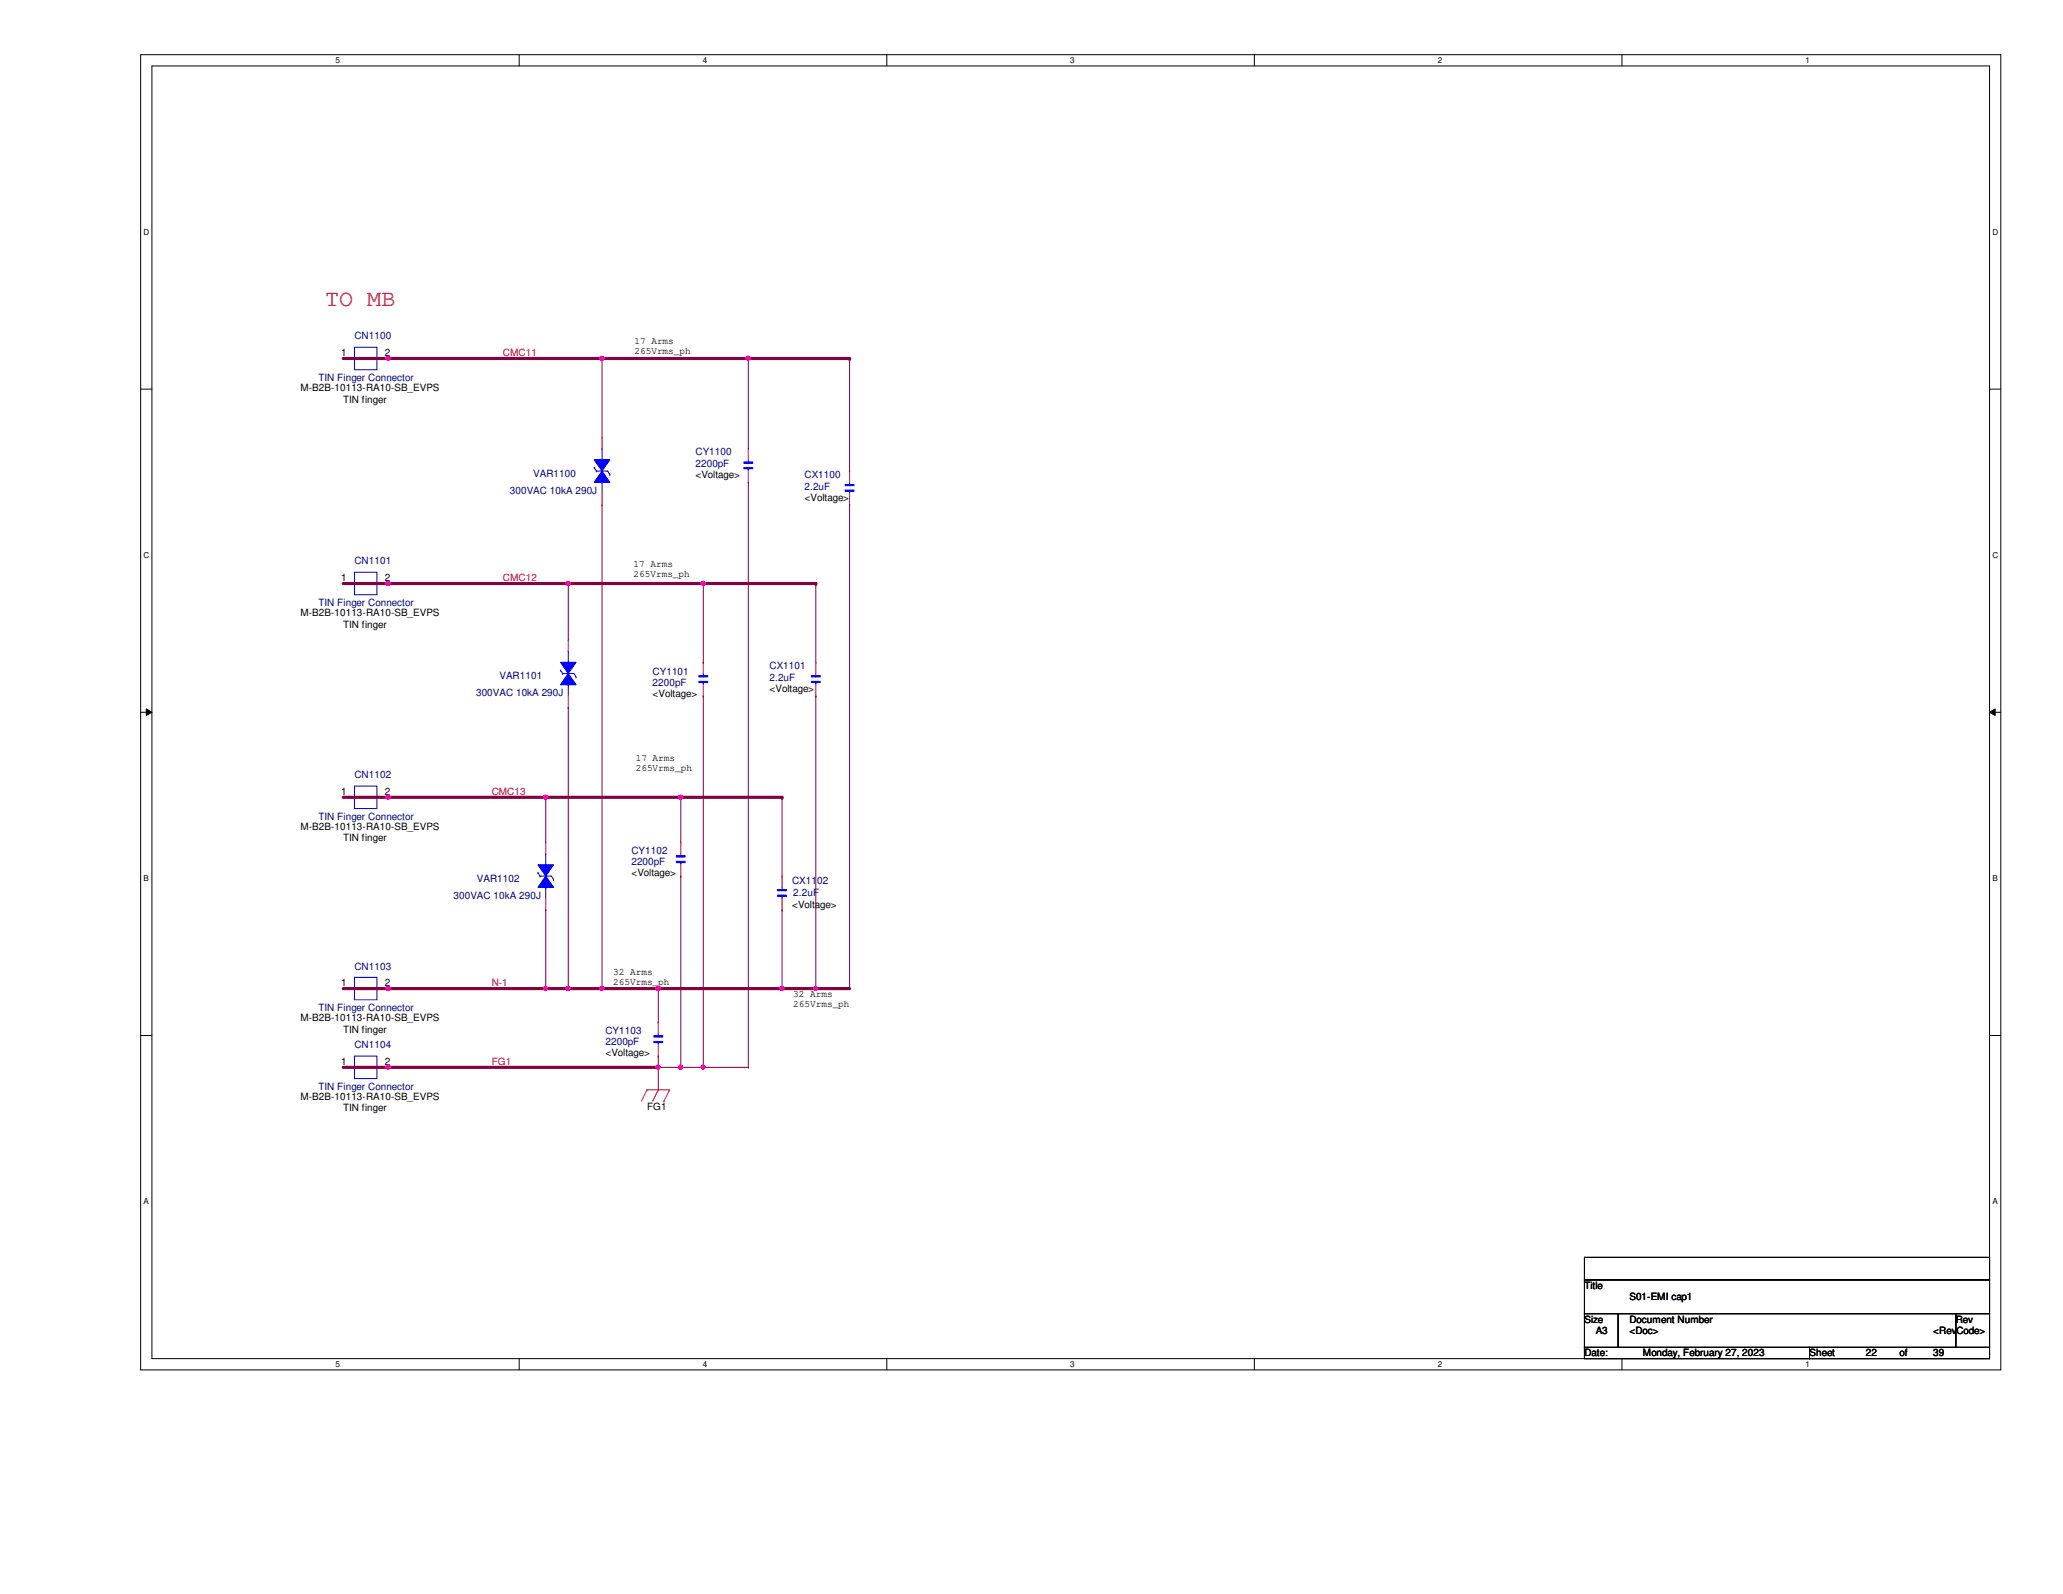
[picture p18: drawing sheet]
<svg xmlns="http://www.w3.org/2000/svg" width="279mm" height="216mm" viewBox="0 0 279 216" stroke-linecap="round" stroke-linejoin="round" font-family="sans-serif">
<defs><g id="words">
<text font-size="3.2" fill="#f00" x="44" y="41.4">TO MB</text>
<g font-size="1.4" fill="#000080">
<text x="48" y="46">CN1100</text>
<text x="43.1" y="51.6">TIN Finger Connector</text>
<text x="72.2" y="64.6">VAR1100</text>
<text x="94.2" y="61.7">CY1100</text>
<text x="94.2" y="63.2">2200pF</text>
<text x="109" y="64.7">CX1100</text>
<text x="69" y="66.8">300VAC 10kA 290J</text>
<text x="109" y="66.4">2.2uF</text>
<text x="48" y="76.5">CN1101</text>
<text x="43.1" y="82.1">TIN Finger Connector</text>
<text x="64.5" y="94.3">300VAC 10kA 290J</text>
<text x="67.6" y="92">VAR1101</text>
<text x="88.4" y="91.4">CY1101</text>
<text x="88.4" y="92.9">2200pF</text>
<text x="104.2" y="90.6">CX1101</text>
<text x="104.2" y="92.3">2.2uF</text>
<text x="48" y="105.4">CN1102</text>
<text x="43.1" y="111">TIN Finger Connector</text>
<text x="64.6" y="119.4">VAR1102</text>
<text x="85.5" y="115.6">CY1102</text>
<text x="85.5" y="117.1">2200pF</text>
<text x="107.3" y="119.7">CX1102</text>
<text x="61.4" y="121.7">300VAC 10kA 290J</text>
<text x="107.4" y="121.4">2.2uF</text>
<text x="48" y="131.3">CN1103</text>
<text x="43.1" y="136.9">TIN Finger Connector</text>
<text x="48" y="142">CN1104</text>
<text x="82" y="140">CY1103</text>
<text x="82" y="141.5">2200pF</text>
<text x="43.1" y="147.6">TIN Finger Connector</text>
</g>
<g font-size="1.4">
<text x="85.9" y="46.7">17 Arms</text>
<text x="40.7" y="53">M-B2B-10113-RA10-SB_EVPS</text>
<text x="46.2" y="48.2">1</text>
<text x="52.1" y="48.2">2</text>
<text x="85.9" y="48">265Vrms_ph</text>
<text x="46.5" y="54.5">TIN finger</text>
<text x="94.2" y="64.7">&lt;Voltage&gt;</text>
<text x="109" y="67.9">&lt;Voltage&gt;</text>
<text x="85.8" y="76.8">17 Arms</text>
<text x="40.7" y="83.5">M-B2B-10113-RA10-SB_EVPS</text>
<text x="46.2" y="78.7">1</text>
<text x="52.1" y="78.7">2</text>
<text x="85.8" y="78.2">265Vrms_ph</text>
<text x="46.5" y="85">TIN finger</text>
<text x="88.4" y="94.4">&lt;Voltage&gt;</text>
<text x="104.2" y="93.7">&lt;Voltage&gt;</text>
<text x="46.2" y="107.7">1</text>
<text x="52.1" y="107.7">2</text>
<text x="86.1" y="103">17 Arms</text>
<text x="86.1" y="104.4">265Vrms_ph</text>
<text x="40.7" y="112.4">M-B2B-10113-RA10-SB_EVPS</text>
<text x="46.5" y="114">TIN finger</text>
<text x="85.5" y="118.7">&lt;Voltage&gt;</text>
<text x="107.3" y="122.9">&lt;Voltage&gt;</text>
<text x="83.1" y="132">32 Arms</text>
<text x="46.2" y="133.6">1</text>
<text x="52.1" y="133.6">2</text>
<text x="83.1" y="133.3">265Vrms_ph</text>
<text x="107.4" y="135">32 Arms</text>
<text x="107.4" y="136.4">265Vrms_ph</text>
<text x="40.7" y="138.3">M-B2B-10113-RA10-SB_EVPS</text>
<text x="46.5" y="139.9">TIN finger</text>
<text x="82" y="143">&lt;Voltage&gt;</text>
<text x="40.7" y="149">M-B2B-10113-RA10-SB_EVPS</text>
<text x="46.2" y="144.2">1</text>
<text x="52.1" y="144.2">2</text>
<text x="46.5" y="150.5">TIN finger</text>
<text x="87.6" y="150.4">FG1</text>
<text x="214.6" y="174.6">Title</text>
<text x="214.6" y="179.2">Size</text>
<text x="220.7" y="179.2">Document Number</text>
<text x="220.7" y="176.1">S01-EMI cap1</text>
<text x="264.9" y="179.2">Rev</text>
<text x="214.6" y="183.7">Date:</text>
<text x="216.1" y="180.7">A3</text>
<text x="220.7" y="180.7">&lt;Doc&gt;</text>
<text x="222.5" y="183.7">Monday, February 27, 2023</text>
<text x="245.1" y="183.7">Sheet</text>
<text x="252.7" y="183.7">22</text>
<text x="257.3" y="183.7">of</text>
<text x="261.8" y="180.7">&lt;RevCode&gt;</text>
<text x="261.8" y="183.7">39</text>
</g>
<g font-size="1.4" fill="#f00">
<text x="68.1" y="48.3">CMC11</text>
<text x="68.1" y="78.7">CMC12</text>
<text x="66.6" y="107.7">CMC13</text>
<text x="66.6" y="133.6">N-1</text>
<text x="66.6" y="144.3">FG1</text>
</g>
<g font-size="1.1">
<text x="45.4" y="8.6">5</text>
<text x="95.2" y="8.6">4</text>
<text x="144.9" y="8.6">3</text>
<text x="194.7" y="8.6">2</text>
<text x="244.5" y="8.6">1</text>
<text x="19.4" y="31.8">D</text>
<text x="269.8" y="31.8">D</text>
<text x="19.4" y="75.6">C</text>
<text x="269.8" y="75.6">C</text>
<text x="19.4" y="119.3">B</text>
<text x="269.8" y="119.3">B</text>
<text x="19.4" y="163.1">A</text>
<text x="269.8" y="163.1">A</text>
<text x="45.4" y="185.2">5</text>
<text x="95.2" y="185.2">4</text>
<text x="144.9" y="185.2">3</text>
<text x="194.7" y="185.2">2</text>
<text x="244.5" y="185.2">1</text>
</g>
</g></defs>
<path d="M19.1 7.4h251.9v178.1h-251.9zM20.6 8.9h248.9v175.1h-248.9z" fill="none" stroke="#000" stroke-width=".14"/>
<g fill="#fff">
<path d="M45.4 7.6h.6v1.2h-.6z"/>
<path d="M45.4 184.2h.6v1.2h-.6z"/>
</g>
<path d="M70.3 7.4v1.5M70.3 184v1.5" fill="none" stroke="#000" stroke-width=".14"/>
<g fill="#fff">
<path d="M95.2 7.6h.6v1.2h-.6z"/>
<path d="M95.2 184.2h.6v1.2h-.6z"/>
</g>
<path d="M120.1 7.4v1.5M120.1 184v1.5" fill="none" stroke="#000" stroke-width=".14"/>
<g fill="#fff">
<path d="M144.9 7.6h.6v1.2h-.6z"/>
<path d="M144.9 184.2h.6v1.2h-.6z"/>
</g>
<path d="M169.9 7.4v1.5M169.9 184v1.5" fill="none" stroke="#000" stroke-width=".14"/>
<g fill="#fff">
<path d="M194.7 7.6h.6v1.2h-.6z"/>
<path d="M194.7 184.2h.6v1.2h-.6z"/>
</g>
<path d="M219.7 7.4v1.5M219.7 184v1.5" fill="none" stroke="#000" stroke-width=".14"/>
<g fill="#fff">
<path d="M244.5 7.6h.6v1.2h-.6z"/>
<path d="M244.5 184.2h.6v1.2h-.6z"/>
<path d="M19.4 30.8h.8v1.2h-.8z"/>
<path d="M269.8 30.8h.8v1.2h-.8z"/>
<path d="M19.4 74.6h.8v1.2h-.8z"/>
<path d="M269.8 74.6h.8v1.2h-.8z"/>
</g>
<path d="M19.1 52.7h1.5M269.5 52.7h1.5" fill="none" stroke="#000" stroke-width=".14"/>
<g fill="#fff">
<path d="M19.4 118.4h.8v1.1h-.8z"/>
<path d="M269.8 118.4h.8v1.1h-.8z"/>
</g>
<path d="M19.1 96.5h1.5M19.8 96l.8 .5-.8 .4zM269.5 96.5l.7-.5v.9zM269.5 96.5h1.5" fill="none" stroke="#000" stroke-width=".14"/>
<path d="M19.8 96l.8 .5-.8 .4zM269.5 96.5l.7-.5v.9z" fill="#000"/>
<g fill="#fff">
<path d="M19.4 162.1h.8v1.2h-.8z"/>
<path d="M269.8 162.1h.8v1.2h-.8z"/>
</g>
<path d="M19.1 140.2h1.5M269.5 140.2h1.5M214.6 170.3h54.9v3.1h-54.9zM214.6 173.4h54.9v4.5h-54.9zM214.6 177.9h4.6v4.6h-4.6zM219.2 177.9h45.7v4.6h-45.7zM264.9 177.9h4.6v4.6h-4.6zM214.6 182.5h30.5v1.5h-30.5zM245.1 182.5h24.4v1.5h-24.4z" fill="none" stroke="#000" stroke-width=".14"/>
<path d="M87.6 147.6h.1M87.6 147.6l-.7 1.5M87.6 147.6h3.1M89.2 147.6h.1M89.2 147.6l-.8 1.5M89.9 149.1h.1M90.7 147.6h.1M90.7 147.6l-.8 1.5" fill="none" stroke="#f00" stroke-width=".14"/>
<path d="M115.1 65.6h.1M115.1 65.3v.3" fill="none" stroke="#00f" stroke-width=".14"/>
<path d="M114.5 66.4h1.2v.1h-1.2z" fill-rule="evenodd" fill="#00f"/>
<path d="M114.5 66.4h1.2v.1h-1.2zM115.1 66.5h.1M115.1 66.5v.3" fill="none" stroke="#00f" stroke-width=".14"/>
<path d="M114.5 65.6h1.2v.2h-1.2z" fill-rule="evenodd" fill="#00f"/>
<path d="M101.3 62.6h.1M101.3 62.3v.3M114.5 65.6h1.2v.2h-1.2z" fill="none" stroke="#00f" stroke-width=".14"/>
<path d="M115.1 63.8h.1M115.1 68.4h.1M115.1 63.8v1.5M115.1 66.8v1.6" fill="none" stroke="#f00" stroke-width=".14"/>
<path d="M100.8 63.3h1.1v.2h-1.1z" fill-rule="evenodd" fill="#00f"/>
<path d="M100.8 63.3h1.1v.2h-1.1zM101.3 63.5h.1M101.3 63.5v.3" fill="none" stroke="#00f" stroke-width=".14"/>
<path d="M100.8 62.6h1.1v.1h-1.1z" fill-rule="evenodd" fill="#00f"/>
<path d="M100.8 62.6h1.1v.1h-1.1zM110.5 91.5h.1M110.5 91.2v.3M48 106.5h3.1v3h-3.1z" fill="none" stroke="#00f" stroke-width=".14"/>
<path d="M101.3 60.7h.1M101.3 65.3h.1M101.3 60.7v1.6M101.3 63.8v1.5M46.5 108h.1M46.5 108h1.5M51.1 108h1.5M52.6 108h.1" fill="none" stroke="#f00" stroke-width=".14"/>
<path d="M109.9 92.3h1.2v.2h-1.2z" fill-rule="evenodd" fill="#00f"/>
<path d="M109.9 92.3h1.2v.2h-1.2zM110.5 92.5h.1M110.5 92.5v.3" fill="none" stroke="#00f" stroke-width=".14"/>
<path d="M109.9 91.5h1.2v.2h-1.2z" fill-rule="evenodd" fill="#00f"/>
<path d="M48 77.5h3.1v3.1h-3.1zM109.9 91.5h1.2v.2h-1.2zM89.2 140v.3M89.2 140.3h.1" fill="none" stroke="#00f" stroke-width=".14"/>
<path d="M46.5 79h.1M46.5 79h1.5M51.1 79h1.5M52.6 79h.1M110.5 89.7h.1M110.5 94.3h.1M110.5 89.7v1.5M110.5 92.8v1.5" fill="none" stroke="#f00" stroke-width=".14"/>
<path d="M88.6 141.1h1.1v.1h-1.1z" fill-rule="evenodd" fill="#00f"/>
<path d="M88.6 141.1h1.1v.1h-1.1zM89.2 141.2h.1M89.2 141.2v.3" fill="none" stroke="#00f" stroke-width=".14"/>
<path d="M88.6 140.3h1.1v.2h-1.1z" fill-rule="evenodd" fill="#00f"/>
<path d="M105.9 120.5h.1M105.9 120.2v.3M88.6 140.3h1.1v.2h-1.1z" fill="none" stroke="#00f" stroke-width=".14"/>
<path d="M89.2 138.5h.1M89.2 138.5v1.5M89.2 143h.1M89.2 141.5v1.5" fill="none" stroke="#f00" stroke-width=".14"/>
<path d="M105.3 121.2h1.2v.2h-1.2z" fill-rule="evenodd" fill="#00f"/>
<path d="M105.3 121.2h1.2v.2h-1.2zM105.9 121.4h.1M105.9 121.4v.3" fill="none" stroke="#00f" stroke-width=".14"/>
<path d="M105.3 120.5h1.2v.1h-1.2z" fill-rule="evenodd" fill="#00f"/>
<path d="M48 47h3.1v3.1h-3.1zM80.8 63.8h.1M80.8 63.8h1.5M81.5 65.3h.1M81.5 60.7h.1M81.5 60.7v1.6M81.5 65.3v1.5M105.3 120.5h1.2v.1h-1.2z" fill="none" stroke="#00f" stroke-width=".14"/>
<path d="M46.5 48.6h.1M46.5 48.6h1.5M51.1 48.6h1.5M52.6 48.6h.1M105.9 118.7h.1M105.9 118.7v1.5M105.9 123.2h.1M105.9 121.7v1.5" fill="none" stroke="#f00" stroke-width=".14"/>
<path d="M81.5 63.8l1.1 1.5h-2.1z" fill-rule="evenodd" fill="#00f"/>
<path d="M80.5 63.3h.1M80.5 63.3l.3 .5M81.5 63.8l1.1 1.5h-2.1zM82.3 63.8l.3 .5M82.6 64.3h.1" fill="none" stroke="#00f" stroke-width=".14"/>
<path d="M80.5 62.3h2.1l-1.1 1.5z" fill-rule="evenodd" fill="#00f"/>
<path d="M80.5 62.3h2.1l-1.1 1.5zM73.2 118.7h.1M73.2 118.7h1.5M73.9 115.6h.1M73.9 115.6v1.5M73.9 120.2h.1M73.9 120.2v1.5" fill="none" stroke="#00f" stroke-width=".14"/>
<path d="M81.5 59.2h.1M81.5 59.2v1.5M81.5 68.4h.1M81.5 66.8v1.6" fill="none" stroke="#f00" stroke-width=".14"/>
<path d="M73.9 118.7l1.1 1.5h-2.1z" fill-rule="evenodd" fill="#00f"/>
<path d="M72.9 118.2h.1M72.9 118.2l.3 .5M73.9 118.7l1.1 1.5h-2.1zM74.7 118.7l.3 .4M75 119.1h.1" fill="none" stroke="#00f" stroke-width=".14"/>
<path d="M72.9 117.1h2.1l-1.1 1.6z" fill-rule="evenodd" fill="#00f"/>
<path d="M95.3 91.5h.1M95.3 91.2v.3M72.9 117.1h2.1l-1.1 1.6zM48 143h3.1v3.1h-3.1z" fill="none" stroke="#00f" stroke-width=".14"/>
<path d="M73.9 114.1h.1M73.9 114.1v1.5M73.9 123.2h.1M73.9 121.7v1.5M46.5 144.6h.1M46.5 144.6h1.5M51.1 144.6h1.5M52.6 144.6h.1" fill="none" stroke="#f00" stroke-width=".14"/>
<path d="M94.7 92.3h1.1v.2h-1.1z" fill-rule="evenodd" fill="#00f"/>
<path d="M94.7 92.3h1.1v.2h-1.1zM95.3 92.5h.1M95.3 92.5v.3" fill="none" stroke="#00f" stroke-width=".14"/>
<path d="M94.7 91.5h1.1v.2h-1.1z" fill-rule="evenodd" fill="#00f"/>
<path d="M94.7 91.5h1.1v.2h-1.1zM92.2 115.9h.1M92.2 115.6v.3" fill="none" stroke="#00f" stroke-width=".14"/>
<path d="M95.3 89.7h.1M95.3 94.3h.1M95.3 89.7v1.5M95.3 92.8v1.5" fill="none" stroke="#f00" stroke-width=".14"/>
<path d="M91.6 116.7h1.2v.1h-1.2z" fill-rule="evenodd" fill="#00f"/>
<path d="M91.6 116.7h1.2v.1h-1.2zM92.2 116.8h.1M92.2 116.8v.3" fill="none" stroke="#00f" stroke-width=".14"/>
<path d="M91.6 115.9h1.2v.2h-1.2z" fill-rule="evenodd" fill="#00f"/>
<path d="M76.2 91.2h.1M76.2 91.2h1.5M77 92.8h.1M77 88.2h.1M77 88.2v1.5M77 92.8v1.5M91.6 115.9h1.2v.2h-1.2zM48 132.4h3.1v3h-3.1z" fill="none" stroke="#00f" stroke-width=".14"/>
<path d="M92.2 114.1h.1M92.2 118.7h.1M92.2 114.1v1.5M92.2 117.1v1.6M46.5 133.9h.1M46.5 133.9h1.5M51.1 133.9h1.5M52.6 133.9h.1" fill="none" stroke="#f00" stroke-width=".14"/>
<path d="M77 91.2l1 1.6h-2.1z" fill-rule="evenodd" fill="#00f"/>
<path d="M75.9 90.8h.1M75.9 90.8l.3 .4M77 91.2l1 1.6h-2.1zM77.7 91.2l.3 .5M78 91.7h.1" fill="none" stroke="#00f" stroke-width=".14"/>
<path d="M75.9 89.7h2.1l-1 1.5z" fill-rule="evenodd" fill="#00f"/>
<path d="M75.9 89.7h2.1l-1 1.5z" fill="none" stroke="#00f" stroke-width=".14"/>
<path d="M77 95.8h.1M77 86.7h.1M77 86.7v1.5M77 94.3v1.5" fill="none" stroke="#f00" stroke-width=".14"/>
<path d="M46.5 48.6h6.1" fill="none" stroke="#800040" stroke-width=".42"/>
<circle cx="52.6" cy="48.6" r=".21" fill="#800040"/>
<circle cx="52.5" cy="48.5" r=".29" fill="#f0f"/>
<circle cx="52.5" cy="48.5" r=".29" fill="none" stroke="#f0f" stroke-width=".14"/>
<path d="M81.5 48.6h19.8" fill="none" stroke="#800040" stroke-width=".42"/>
<circle cx="81.5" cy="48.6" r=".21" fill="#800040"/>
<path d="M81.5 48.6h.1M81.5 48.6v10.6" fill="none" stroke="#800040" stroke-width=".14"/>
<circle cx="81.5" cy="48.5" r=".29" fill="#f0f"/>
<circle cx="81.5" cy="48.5" r=".29" fill="none" stroke="#f0f" stroke-width=".14"/>
<path d="M101.3 48.6h13.8" fill="none" stroke="#800040" stroke-width=".42"/>
<circle cx="115.1" cy="48.6" r=".21" fill="#800040"/>
<path d="M101.3 48.6h.1M101.3 48.6v12.1" fill="none" stroke="#800040" stroke-width=".14"/>
<circle cx="101.3" cy="48.5" r=".29" fill="#f0f"/>
<circle cx="101.3" cy="48.5" r=".29" fill="none" stroke="#f0f" stroke-width=".14"/>
<path d="M115.1 48.6h.1M115.1 48.6v15.2M81.5 68.4v65.5M101.3 65.3v79.3M81.5 133.9h.1M101.3 144.6h.1" fill="none" stroke="#800040" stroke-width=".14"/>
<circle cx="81.5" cy="133.9" r=".29" fill="#f0f"/>
<circle cx="81.5" cy="133.9" r=".29" fill="none" stroke="#f0f" stroke-width=".14"/>
<path d="M115.1 68.4h.1M115.1 68.4v65.5" fill="none" stroke="#800040" stroke-width=".14"/>
<path d="M46.5 79h6.1" fill="none" stroke="#800040" stroke-width=".42"/>
<circle cx="52.6" cy="79" r=".21" fill="#800040"/>
<circle cx="52.5" cy="79" r=".29" fill="#f0f"/>
<circle cx="52.5" cy="79" r=".29" fill="none" stroke="#f0f" stroke-width=".14"/>
<path d="M77 79h.1M77 79v7.7" fill="none" stroke="#800040" stroke-width=".14"/>
<path d="M77 79h18.3" fill="none" stroke="#800040" stroke-width=".42"/>
<circle cx="95.3" cy="79" r=".21" fill="#800040"/>
<circle cx="76.9" cy="79" r=".29" fill="#f0f"/>
<circle cx="76.9" cy="79" r=".29" fill="none" stroke="#f0f" stroke-width=".14"/>
<circle cx="95.2" cy="79" r=".29" fill="#f0f"/>
<circle cx="95.2" cy="79" r=".29" fill="none" stroke="#f0f" stroke-width=".14"/>
<path d="M95.3 79v10.7M95.3 89.7h.1" fill="none" stroke="#800040" stroke-width=".14"/>
<path d="M95.3 79h15.2" fill="none" stroke="#800040" stroke-width=".42"/>
<circle cx="110.5" cy="79" r=".21" fill="#800040"/>
<path d="M110.5 79h.1M110.5 79v10.7M95.3 94.3h.1M95.3 94.3v50.3" fill="none" stroke="#800040" stroke-width=".14"/>
<circle cx="95.2" cy="144.5" r=".29" fill="#f0f"/>
<circle cx="95.2" cy="144.5" r=".29" fill="none" stroke="#f0f" stroke-width=".14"/>
<path d="M110.5 94.3h.1M110.5 94.3v39.6" fill="none" stroke="#800040" stroke-width=".14"/>
<circle cx="110.5" cy="133.9" r=".29" fill="#f0f"/>
<circle cx="110.5" cy="133.9" r=".29" fill="none" stroke="#f0f" stroke-width=".14"/>
<path d="M77 95.8h.1M77 95.8v38.1" fill="none" stroke="#800040" stroke-width=".14"/>
<circle cx="76.9" cy="133.9" r=".29" fill="#f0f"/>
<circle cx="76.9" cy="133.9" r=".29" fill="none" stroke="#f0f" stroke-width=".14"/>
<path d="M73.9 108h.1M73.9 108v6.1" fill="none" stroke="#800040" stroke-width=".14"/>
<path d="M73.9 108h18.3" fill="none" stroke="#800040" stroke-width=".42"/>
<circle cx="73.9" cy="108" r=".21" fill="#800040"/>
<circle cx="92.2" cy="108" r=".29" fill="#f0f"/>
<circle cx="92.2" cy="108" r=".29" fill="none" stroke="#f0f" stroke-width=".14"/>
<circle cx="73.9" cy="108" r=".29" fill="#f0f"/>
<circle cx="73.9" cy="108" r=".29" fill="none" stroke="#f0f" stroke-width=".14"/>
<path d="M92.2 108h.1M92.2 108v6.1" fill="none" stroke="#800040" stroke-width=".14"/>
<path d="M92.2 108h13.7" fill="none" stroke="#800040" stroke-width=".42"/>
<circle cx="105.9" cy="108" r=".21" fill="#800040"/>
<path d="M92.2 118.7h.1M92.2 118.7v25.9M105.9 108h.1M105.9 108v10.7" fill="none" stroke="#800040" stroke-width=".14"/>
<circle cx="92.2" cy="144.5" r=".29" fill="#f0f"/>
<circle cx="92.2" cy="144.5" r=".29" fill="none" stroke="#f0f" stroke-width=".14"/>
<path d="M73.9 123.2h.1M73.9 123.2v10.7" fill="none" stroke="#800040" stroke-width=".14"/>
<circle cx="73.9" cy="133.9" r=".29" fill="#f0f"/>
<circle cx="73.9" cy="133.9" r=".29" fill="none" stroke="#f0f" stroke-width=".14"/>
<path d="M105.9 123.2h.1M105.9 123.2v10.7" fill="none" stroke="#800040" stroke-width=".14"/>
<path d="M73.9 133.9h3.1" fill="none" stroke="#800040" stroke-width=".42"/>
<circle cx="73.9" cy="133.9" r=".21" fill="#800040"/>
<path d="M77 133.9h4.5" fill="none" stroke="#800040" stroke-width=".42"/>
<circle cx="77" cy="133.9" r=".21" fill="#800040"/>
<path d="M81.5 133.9h7.7" fill="none" stroke="#800040" stroke-width=".42"/>
<circle cx="89.2" cy="133.9" r=".21" fill="#800040"/>
<circle cx="89.1" cy="133.9" r=".29" fill="#f0f"/>
<circle cx="89.1" cy="133.9" r=".29" fill="none" stroke="#f0f" stroke-width=".14"/>
<path d="M89.2 133.9h16.7" fill="none" stroke="#800040" stroke-width=".42"/>
<circle cx="105.9" cy="133.9" r=".21" fill="#800040"/>
<circle cx="105.9" cy="133.9" r=".29" fill="#f0f"/>
<circle cx="105.9" cy="133.9" r=".29" fill="none" stroke="#f0f" stroke-width=".14"/>
<path d="M89.2 133.9h.1M89.2 133.9v4.6" fill="none" stroke="#800040" stroke-width=".14"/>
<path d="M105.9 133.9h4.6" fill="none" stroke="#800040" stroke-width=".42"/>
<circle cx="105.9" cy="133.9" r=".21" fill="#800040"/>
<path d="M110.5 133.9h4.6" fill="none" stroke="#800040" stroke-width=".42"/>
<circle cx="110.5" cy="133.9" r=".21" fill="#800040"/>
<path d="M89.2 143h.1M89.2 144.6h.1M89.2 143v4.6M89.2 144.6h12.1M92.2 144.6h.1M95.3 144.6h.1" fill="none" stroke="#800040" stroke-width=".14"/>
<path d="M46.5 108h6.1" fill="none" stroke="#800040" stroke-width=".42"/>
<circle cx="52.6" cy="108" r=".21" fill="#800040"/>
<circle cx="52.5" cy="108" r=".29" fill="#f0f"/>
<circle cx="52.5" cy="108" r=".29" fill="none" stroke="#f0f" stroke-width=".14"/>
<path d="M46.5 133.9h6.1" fill="none" stroke="#800040" stroke-width=".42"/>
<circle cx="52.6" cy="133.9" r=".21" fill="#800040"/>
<circle cx="52.5" cy="133.9" r=".29" fill="#f0f"/>
<circle cx="52.5" cy="133.9" r=".29" fill="none" stroke="#f0f" stroke-width=".14"/>
<path d="M46.5 144.6h6.1" fill="none" stroke="#800040" stroke-width=".42"/>
<circle cx="52.6" cy="144.6" r=".21" fill="#800040"/>
<path d="M52.6 48.6h28.9" fill="none" stroke="#800040" stroke-width=".42"/>
<circle cx="81.5" cy="48.6" r=".21" fill="#800040"/>
<path d="M52.6 79h24.4" fill="none" stroke="#800040" stroke-width=".42"/>
<circle cx="77" cy="79" r=".21" fill="#800040"/>
<path d="M52.6 108h21.3" fill="none" stroke="#800040" stroke-width=".42"/>
<circle cx="73.9" cy="108" r=".21" fill="#800040"/>
<path d="M52.6 133.9h21.3" fill="none" stroke="#800040" stroke-width=".42"/>
<circle cx="73.9" cy="133.9" r=".21" fill="#800040"/>
<path d="M52.6 144.6h36.6" fill="none" stroke="#800040" stroke-width=".42"/>
<circle cx="89.2" cy="144.6" r=".21" fill="#800040"/>
<circle cx="52.5" cy="144.5" r=".29" fill="#f0f"/>
<circle cx="52.5" cy="144.5" r=".29" fill="none" stroke="#f0f" stroke-width=".14"/>
<circle cx="89.1" cy="144.5" r=".29" fill="#f0f"/>
<circle cx="89.1" cy="144.5" r=".29" fill="none" stroke="#f0f" stroke-width=".14"/>
<circle cx="52.5" cy="48.5" r=".29" fill="#f0f"/>
<circle cx="52.5" cy="48.5" r=".29" fill="none" stroke="#f0f" stroke-width=".14"/>
<circle cx="81.5" cy="48.5" r=".29" fill="#f0f"/>
<circle cx="81.5" cy="48.5" r=".29" fill="none" stroke="#f0f" stroke-width=".14"/>
<circle cx="101.3" cy="48.5" r=".29" fill="#f0f"/>
<circle cx="101.3" cy="48.5" r=".29" fill="none" stroke="#f0f" stroke-width=".14"/>
<circle cx="81.5" cy="133.9" r=".29" fill="#f0f"/>
<circle cx="81.5" cy="133.9" r=".29" fill="none" stroke="#f0f" stroke-width=".14"/>
<circle cx="52.5" cy="79" r=".29" fill="#f0f"/>
<circle cx="52.5" cy="79" r=".29" fill="none" stroke="#f0f" stroke-width=".14"/>
<circle cx="76.9" cy="79" r=".29" fill="#f0f"/>
<circle cx="76.9" cy="79" r=".29" fill="none" stroke="#f0f" stroke-width=".14"/>
<circle cx="95.2" cy="79" r=".29" fill="#f0f"/>
<circle cx="95.2" cy="79" r=".29" fill="none" stroke="#f0f" stroke-width=".14"/>
<circle cx="95.2" cy="144.5" r=".29" fill="#f0f"/>
<circle cx="95.2" cy="144.5" r=".29" fill="none" stroke="#f0f" stroke-width=".14"/>
<circle cx="110.5" cy="133.9" r=".29" fill="#f0f"/>
<circle cx="110.5" cy="133.9" r=".29" fill="none" stroke="#f0f" stroke-width=".14"/>
<circle cx="76.9" cy="133.9" r=".29" fill="#f0f"/>
<circle cx="76.9" cy="133.9" r=".29" fill="none" stroke="#f0f" stroke-width=".14"/>
<circle cx="92.2" cy="108" r=".29" fill="#f0f"/>
<circle cx="92.2" cy="108" r=".29" fill="none" stroke="#f0f" stroke-width=".14"/>
<circle cx="73.9" cy="108" r=".29" fill="#f0f"/>
<circle cx="73.9" cy="108" r=".29" fill="none" stroke="#f0f" stroke-width=".14"/>
<circle cx="92.2" cy="144.5" r=".29" fill="#f0f"/>
<circle cx="92.2" cy="144.5" r=".29" fill="none" stroke="#f0f" stroke-width=".14"/>
<circle cx="73.9" cy="133.9" r=".29" fill="#f0f"/>
<circle cx="73.9" cy="133.9" r=".29" fill="none" stroke="#f0f" stroke-width=".14"/>
<circle cx="89.1" cy="133.9" r=".29" fill="#f0f"/>
<circle cx="89.1" cy="133.9" r=".29" fill="none" stroke="#f0f" stroke-width=".14"/>
<circle cx="105.9" cy="133.9" r=".29" fill="#f0f"/>
<circle cx="105.9" cy="133.9" r=".29" fill="none" stroke="#f0f" stroke-width=".14"/>
<circle cx="52.5" cy="108" r=".29" fill="#f0f"/>
<circle cx="52.5" cy="108" r=".29" fill="none" stroke="#f0f" stroke-width=".14"/>
<circle cx="52.5" cy="133.9" r=".29" fill="#f0f"/>
<circle cx="52.5" cy="133.9" r=".29" fill="none" stroke="#f0f" stroke-width=".14"/>
<circle cx="52.5" cy="144.5" r=".29" fill="#f0f"/>
<circle cx="52.5" cy="144.5" r=".29" fill="none" stroke="#f0f" stroke-width=".14"/>
<circle cx="89.1" cy="144.5" r=".29" fill="#f0f"/>
<circle cx="89.1" cy="144.5" r=".29" fill="none" stroke="#f0f" stroke-width=".14"/>
<use href="#words"/>
</svg>
